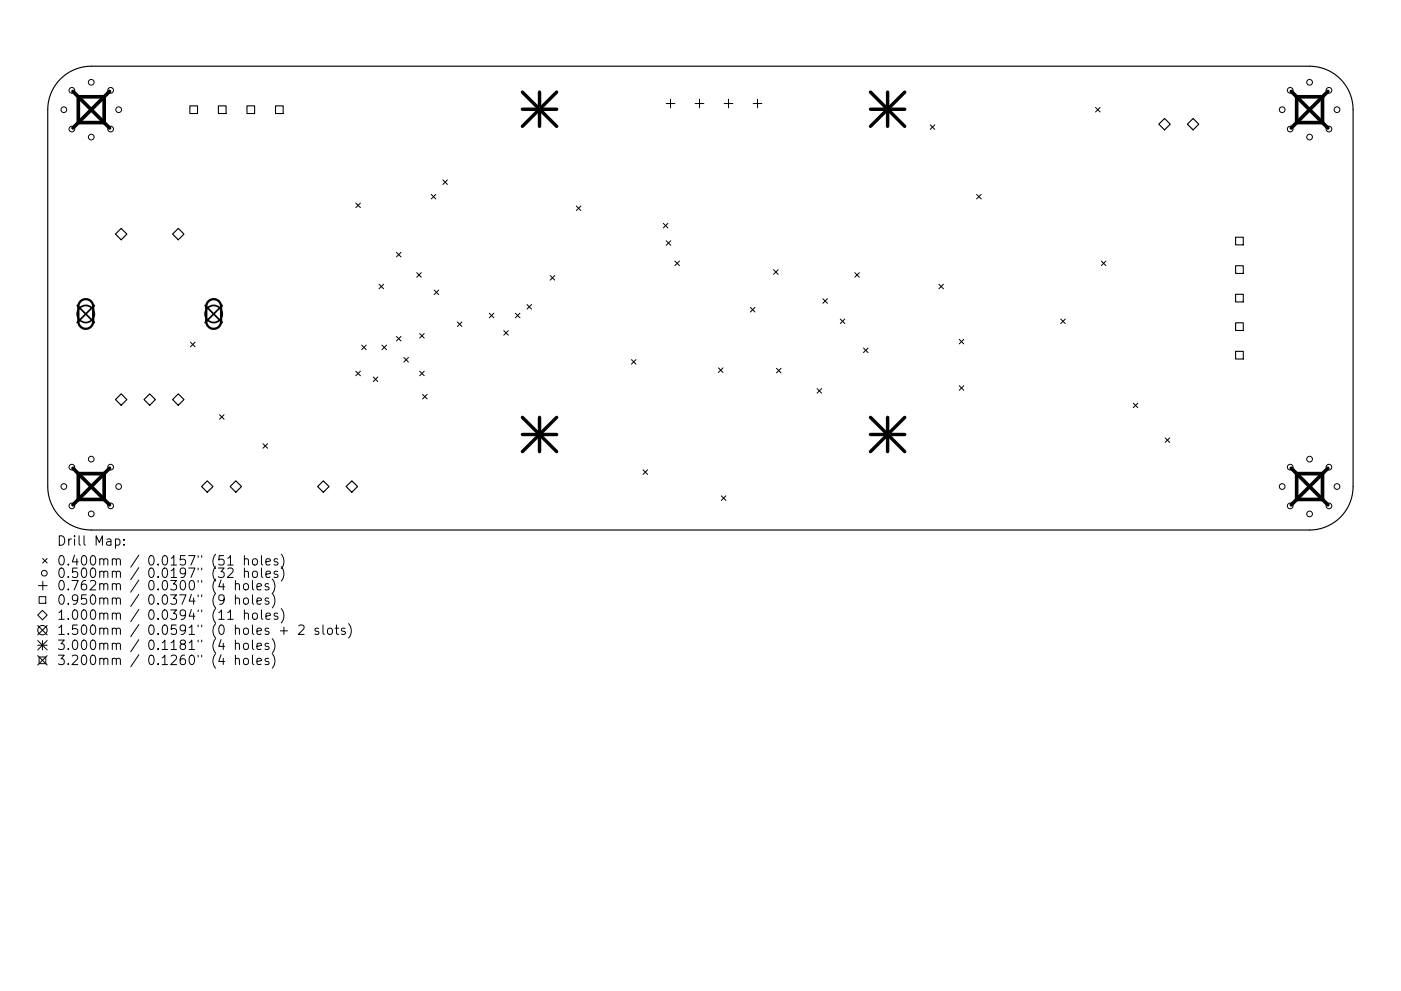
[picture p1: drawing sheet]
<svg xmlns="http://www.w3.org/2000/svg" width="297mm" height="210mm" viewBox="0 0 297 210" stroke-linecap="round" stroke-linejoin="round" font-family="sans-serif">
<defs><g id="words">
<g font-size="2.8">
<text x="12" y="115.8">Drill Map:</text>
<text x="12" y="120">0.400mm / 0.0157&quot; (51 holes)</text>
<text x="12" y="122.6">0.500mm / 0.0197&quot; (32 holes)</text>
<text x="12" y="125.3">0.762mm / 0.0300&quot; (4 holes)</text>
<text x="12" y="128.3">0.950mm / 0.0374&quot; (9 holes)</text>
<text x="12" y="131.5">1.000mm / 0.0394&quot; (11 holes)</text>
<text x="12" y="134.7">1.500mm / 0.0591&quot; (0 holes + 2 slots)</text>
<text x="12" y="137.9">3.000mm / 0.1181&quot; (4 holes)</text>
<text x="12" y="141.1">3.200mm / 0.1260&quot; (4 holes)</text>
</g>
</g></defs>
<path d="M12.8 16.8a9.2 9.2 0 0 1 6.5-2.8h258.4a9.2 9.2 0 0 1 9.2 9.3v79.9a9.2 9.2 0 0 1-9.2 9.3h-258.4a9.2 9.2 0 0 1-9.2-9.3v-79.9a9.2 9.2 0 0 1 2.7-6.5zM245.7 26.3l1.2-1.2 1.2 1.2-1.2 1.3zM251.7 26.3l1.3-1.2 1.2 1.2-1.2 1.3zM25.7 48.5l1.2 1.2-1.2 1.2-1.2-1.2zM37.8 48.5l1.2 1.2-1.2 1.2-1.2-1.2zM24.5 84.8l1.2-1.2 1.2 1.2-1.2 1.2zM30.5 84.8l1.2-1.2 1.3 1.2-1.3 1.2zM36.6 84.8l1.2-1.2 1.2 1.2-1.2 1.2zM42.7 103.2l1.2-1.2 1.3 1.2-1.3 1.2zM50 102l1.2 1.2-1.2 1.2-1.2-1.2zM67.3 103.2l1.2-1.2 1.3 1.2-1.3 1.2zM74.6 102l1.2 1.2-1.2 1.2-1.2-1.2z" fill="none" stroke="#000" stroke-width=".24"/>
<g fill="none" stroke="#000" stroke-width=".21">
<path d="M93.9 38.2l1 .9M94.9 38.2l-1 .9M141.2 22h1.9M142.2 21v1.9M147.4 22h1.8M148.3 21v1.9M153.5 22h1.9M154.5 21v1.9M159.7 22h1.8M160.6 21v1.9M197.2 26.5l1 .9M198.2 26.5l-1 .9"/>
<path d="M232.3 22.8l.9 1M233.2 22.8l-.9 1M75.4 43.1l1 1M76.4 43.1l-1 1M84.1 53.5l.9 1M85 53.5l-.9 1M88.4 57.8l.9 1M89.3 57.8l-.9 1M91.4 41.2l1 1M92.4 41.2l-1 1M116.7 58.5l.9 .9M117.6 58.5l-.9 .9"/>
<path d="M122.2 43.7l1 1M123.2 43.7l-1 1M140.6 47.4l1 1M141.3 51.1l.9 .9M141.6 47.4l-1 1M142.2 51.1l-.9 .9M143.1 55.4l1 1M144.1 55.4l-1 1M164 57.2l1 1M165 57.2l-1 1M181.2 57.8l1 1M182.2 57.8l-1 1"/>
<path d="M207.1 41.2l.9 1M208 41.2l-.9 1M233.5 55.4l1 1M234.5 55.4l-1 1M40.4 72.6l1 1M41.4 72.6l-1 1M75.4 78.8l1 .9M76.4 78.8l-1 .9M76.7 73.2l.9 1M77.6 73.2l-.9 1M79.1 80l1 1M80.1 80l-1 1"/>
<path d="M80.4 60.3l.9 1M81 73.2l.9 1M81.3 60.3l-.9 1M81.9 73.2l-.9 1M84.1 71.4l.9 .9M85 71.4l-.9 .9M85.6 75.9l1 .9M86.6 75.9l-1 .9M89 70.8l.9 .9M89 78.8l.9 .9M89.9 70.8l-.9 .9M89.9 78.8l-.9 .9"/>
<path d="M92 61.5l1 1M93 61.5l-1 1M97 68.3l.9 1M97.9 68.3l-.9 1M103.7 66.5l1 .9M104.7 66.5l-1 .9M106.8 70.1l1 1M107.8 70.1l-1 1M109.3 66.5l.9 .9M110.2 66.5l-.9 .9M111.7 64.6l1 1M112.7 64.6l-1 1"/>
<path d="M133.9 76.3l.9 1M134.8 76.3l-.9 1M152.3 78.1l1 .9M153.3 78.1l-1 .9M159.1 65.2l1 1M160.1 65.2l-1 1M164.6 78.1l1 1M165.6 78.1l-1 1M174.5 63.4l.9 .9M175.4 63.4l-.9 .9M178.2 67.7l.9 1M179.1 67.7l-.9 1"/>
<path d="M183.1 73.8l.9 1M184 73.8l-.9 1M199.1 60.3l.9 1M200 60.3l-.9 1M203.4 72l.9 1M204.3 72l-.9 1M224.9 67.7l1 1M225.9 67.7l-1 1M46.5 88l1 1M47.5 88l-1 1M55.8 94.1l.9 1M56.7 94.1l-.9 1"/>
<path d="M89.6 83.7l1 .9M90.6 83.7l-1 .9M136.3 99.7l1 1M137.3 99.7l-1 1M173.2 82.4l1 1M174.2 82.4l-1 1M203.4 81.8l.9 1M204.3 81.8l-.9 1M240.3 85.5l.9 1M241.2 85.5l-.9 1M247 92.9l1 1M248 92.9l-1 1"/>
<path d="M9 118.5l1 1M10 118.5l-1 1M24.5 114.4l.6-.1 .3 .4v.6l-.2 .3h-.7M26.3 115.5v.2M26.3 114.4v.2M48.3 119.9h1.1M51.8 118.7a.5 .5 0 0 1 .9 .1v1.1M51.8 117.9v2M53.6 118.7a.54 .54 0 0 1 .6-.2 .54 .54 0 0 1 .4 .4l-.1 .8a.54 .54 0 0 1-.6 .2 .54 .54 0 0 1-.4-.4zM55.4 117.9v1.7l.3 .3M56.4 119.2l.9-.2-.1-.4-.5-.1-.3 .3 .1 1h.7M58.9 118.6l-.5-.1-.3 .3 .1 .3 .7 .2v.5h-.8"/>
<path d="M59.6 117.6a2.29 2.29 0 0 1 0 3M152.9 105.2l1 1M153.9 105.2l-1 1M8 130.5l1-1 1 1-1 1zM8 132.7l2 2M8 135.9l2 2M8 136.9h2M8 139.1l2 2M8.2 124.3h1.8M8.3 126.6h1.4v1.4h-1.4zM8.3 139.4h1.4v1.4h-1.4zM9 135.9v2"/>
<path d="M9.1 123.3v1.9M10 132.7l-2 2M10 135.9l-2 2M10 139.1l-2 2M48.3 120.7l.3-.2 .6 .1a.54 .54 0 0 1 .1 .8l-1.1 1.1h1.2M48.3 131.4h1.1M49.9 124a.5 .5 0 0 1 .9 .1v1.1M49.9 127.1a.5 .5 0 0 1 .9 .1v1M49.9 136.7a.5 .5 0 0 1 .9 .1v1M49.9 139.9a.5 .5 0 0 1 .9 .1v1M49.9 123.2v2M49.9 126.2v2"/>
<path d="M49.9 135.8v2M49.9 139v2M51.7 124a.54 .54 0 0 1 .6-.2 .54 .54 0 0 1 .4 .4v.6a.54 .54 0 0 1-.6 .4 .54 .54 0 0 1-.5-.4zM51.7 127.1a.54 .54 0 0 1 .6-.2 .54 .54 0 0 1 .4 .4v.5a.54 .54 0 0 1-.6 .4 .54 .54 0 0 1-.5-.4zM51.7 139.9a.54 .54 0 0 1 .6-.2 .54 .54 0 0 1 .4 .4v.5a.54 .54 0 0 1-.6 .4 .54 .54 0 0 1-.5-.4zM51.8 121.4a.5 .5 0 0 1 .9 .1v1M51.8 130.3a.5 .5 0 0 1 .9 .1v1M51.8 136.6a.54 .54 0 0 1 .9 .3v.5a.54 .54 0 0 1-.6 .4 .54 .54 0 0 1-.5-.4v-.5zM51.8 120.5v2M51.8 129.4v2M53.5 123.2v1.7l.3 .3M53.5 126.2v1.7l.3 .3"/>
<path d="M53.5 135.8v1.7l.3 .3M53.5 139v1.7l.3 .3M53.6 121.4a.54 .54 0 0 1 .6-.2 .54 .54 0 0 1 .4 .4v.5a.54 .54 0 0 1-.5 .4 .54 .54 0 0 1-.6-.4zM53.6 130.3a.54 .54 0 0 1 .6-.2 .54 .54 0 0 1 .4 .4v.5a.54 .54 0 0 1-.5 .4 .54 .54 0 0 1-.6-.4zM54.5 124.5l.9-.2-.1-.4-.5-.1-.3 .3 .1 1h.7M54.5 127.5l.9-.2-.1-.3-.5-.1-.3 .3 .1 .9h.7M54.5 137.1l.9-.2-.1-.3-.5-.1-.3 .3 .1 .9h.7M55.4 120.5v1.7l.3 .3M55.4 129.4v1.7l.3 .3M56.4 121.9l.9-.2-.1-.4-.5-.1-.3 .3 .1 .9h.7M56.4 130.7l.9-.2-.1-.3-.5-.1-.3 .3 .1 .9h.7M57 123.9l-.5-.1-.3 .3 .1 .3 .7 .2v.5h-.8"/>
<path d="M57 127l-.5-.1-.3 .3 .1 .2 .7 .2v.5h-.8M57 136.6l-.5-.1-.3 .3 .1 .2 .7 .2v.5h-.8M57 139.8l-.5-.1-.3 .3 .1 .2 .7 .2v.5h-.8M57.7 122.9a2.29 2.29 0 0 1 0 3 2.29 2.29 0 0 1 0 3.1M57.7 135.5a2.29 2.29 0 0 1 0 3.1M57.7 138.7a2.29 2.29 0 0 1 0 3.1M58.9 121.3l-.5-.1-.3 .3 .1 .3 .7 .1v.5h-.8M58.9 130.2l-.5-.1-.3 .3 .1 .2 .7 .2v.5h-.8M59.4 133.8h1.6M59.6 120.2a2.29 2.29 0 0 1 0 3.1M59.6 129.1a2.29 2.29 0 0 1 0 3.1M60.2 133.1v1.5"/>
<path d="M63.3 132.8l.3-.2 .7 .1a.54 .54 0 0 1 .1 .8l-1.2 1.1h1.3M67.5 133.4l-.4-.1-.3 .3 .1 .2 .6 .2v.5h-.7M68.5 132.6v1.7l.3 .3M69.5 133.5a.54 .54 0 0 1 .6-.2 .54 .54 0 0 1 .4 .4v.5a.54 .54 0 0 1-.5 .4 .54 .54 0 0 1-.6-.4zM71.1 133.3h.7M71.3 132.6v1.7l.1 .2 .4 .1M73.1 133.4l-.4-.1-.3 .3 .1 .2 .6 .2v.5h-.7M73.9 132.3a2.29 2.29 0 0 1 0 3.1M54.5 140.3l.9-.2-.1-.3-.5-.1-.3 .3 .1 .9h.7"/>
<circle cx="15.2" cy="19.2" r=".61"/>
<circle cx="19.3" cy="17.5" r=".61"/>
<circle cx="23.5" cy="19.2" r=".61"/>
<circle cx="273.5" cy="19.2" r=".61"/>
<circle cx="277.7" cy="17.5" r=".61"/>
<circle cx="281.8" cy="19.2" r=".61"/>
<circle cx="13.5" cy="23.3" r=".61"/>
<circle cx="15.2" cy="27.4" r=".61"/>
<circle cx="19.3" cy="29.1" r=".61"/>
<circle cx="23.5" cy="27.4" r=".61"/>
<circle cx="25.2" cy="23.3" r=".61"/>
<circle cx="271.8" cy="23.3" r=".61"/>
<circle cx="273.5" cy="27.4" r=".61"/>
<circle cx="277.7" cy="29.1" r=".61"/>
<circle cx="281.8" cy="27.4" r=".61"/>
<circle cx="283.5" cy="23.3" r=".61"/>
<circle cx="15.2" cy="99.1" r=".61"/>
<circle cx="19.3" cy="97.4" r=".61"/>
<circle cx="23.5" cy="99.1" r=".61"/>
<circle cx="273.5" cy="99.1" r=".61"/>
<circle cx="277.7" cy="97.4" r=".61"/>
<circle cx="281.8" cy="99.1" r=".61"/>
<circle cx="13.5" cy="103.2" r=".61"/>
<circle cx="15.2" cy="107.3" r=".61"/>
<circle cx="19.3" cy="109" r=".61"/>
<circle cx="23.5" cy="107.3" r=".61"/>
<circle cx="25.2" cy="103.2" r=".61"/>
<circle cx="271.8" cy="103.2" r=".61"/>
<circle cx="273.5" cy="107.3" r=".61"/>
<circle cx="277.7" cy="109" r=".61"/>
<circle cx="281.8" cy="107.3" r=".61"/>
<circle cx="283.5" cy="103.2" r=".61"/>
<circle cx="9" cy="133.7" r="1"/>
<circle cx="9.4" cy="121.6" r=".61"/>
</g>
<path d="M40.3 22.5h1.6v1.6h-1.6zM46.3 22.5h1.6v1.6h-1.6zM52.4 22.5h1.6v1.6h-1.6zM58.4 22.5h1.6v1.6h-1.6zM262 50.3h1.6v1.7h-1.6zM262 56.4h1.6v1.6h-1.6zM262 62.4h1.6v1.7h-1.6zM262 68.5h1.6v1.6h-1.6zM262 74.5h1.6v1.7h-1.6z" fill="none" stroke="#000" stroke-width=".23"/>
<g fill="none" stroke="#000" stroke-width=".36">
<path d="M16.4 64.8l3.6 3.6M20 64.8l-3.6 3.6M43.5 64.8l3.6 3.6M47.1 64.8l-3.6 3.6"/>
<circle cx="18.2" cy="66.6" r="1.82"/>
<circle cx="45.3" cy="66.6" r="1.82"/>
</g>
<path d="M17.1 63.9a1.57 1.57 0 0 1 1.7-.3 1.57 1.57 0 0 1 1 1.4v3.2a1.57 1.57 0 0 1-1.6 1.6 1.57 1.57 0 0 1-1.6-1.6v-3.3zM44.2 63.9a1.57 1.57 0 0 1 1.7-.3 1.57 1.57 0 0 1 1 1.4v3.2a1.57 1.57 0 0 1-1.6 1.6 1.57 1.57 0 0 1-1.6-1.6v-3.3z" fill="none" stroke="#000" stroke-width=".48"/>
<g fill="none" stroke="#000" stroke-width=".73">
<path d="M110.8 19.5l7.2 7.3M114.4 19.5v7.3M118 19.5l-7.2 7.3M184.6 19.5l7.2 7.3M188.2 19.5v7.3M191.8 19.5l-7.2 7.3M110.8 23.2h7.2M184.6 23.2h7.2M110.8 88.6l7.2 7.2M110.8 92.2h7.2M114.4 88.6v7.2M118 88.6l-7.2 7.2"/>
<path d="M184.6 92.2h7.2M184.6 88.6l7.2 7.2M188.2 88.6v7.2M191.8 88.6l-7.2 7.2"/>
</g>
<path d="M15.5 19.4l7.7 7.7M23.2 19.4l-7.7 7.7M273.8 19.4l7.7 7.7M281.5 19.4l-7.7 7.7M16.6 20.5h5.5v5.5h-5.5zM274.9 20.5h5.5v5.5h-5.5zM15.5 99.4l7.7 7.7M23.2 99.4l-7.7 7.7M273.8 99.4l7.7 7.7M281.5 99.4l-7.7 7.7M16.6 100.5h5.5v5.5h-5.5zM274.9 100.5h5.5v5.5h-5.5z" fill="none" stroke="#000" stroke-width=".77"/>
<use href="#words"/>
</svg>
